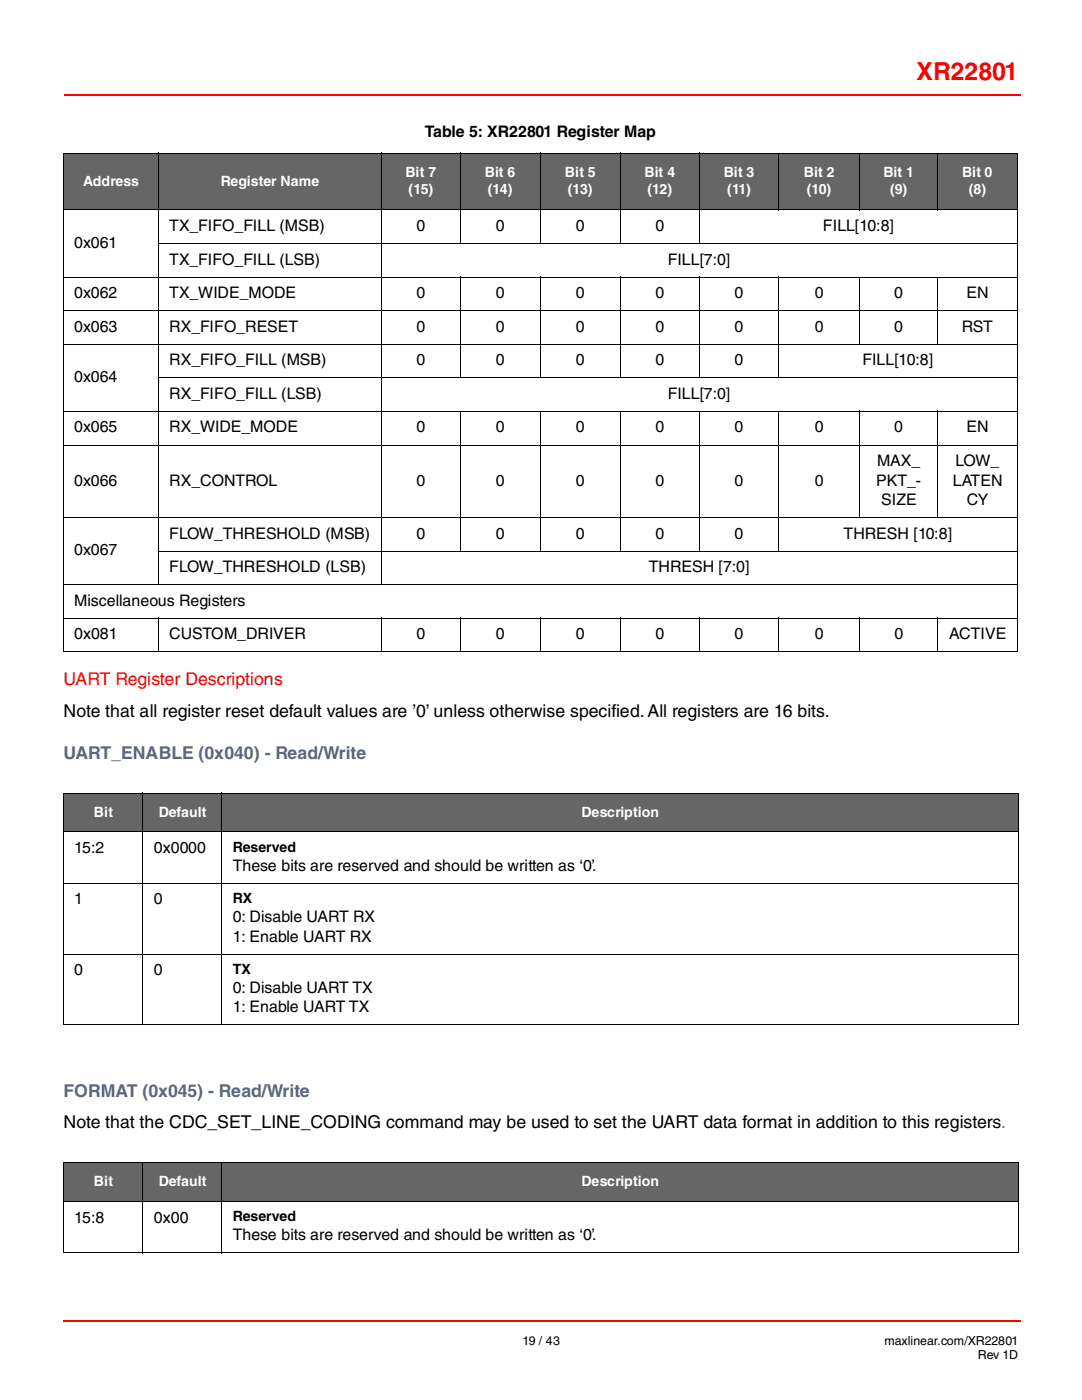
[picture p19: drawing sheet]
<svg xmlns="http://www.w3.org/2000/svg" width="216mm" height="279mm" viewBox="0 0 216 279" stroke-linecap="round" stroke-linejoin="round" font-family="sans-serif">
<defs><g id="words">
<text font-size="4.9" fill="#f00" x="182.9" y="16">XR22801</text>
<text font-size="3.5" fill="#f00" x="12.7" y="136.6">UART Register Descriptions</text>
<g font-size="3.5">
<text x="12.7" y="143">Note that all register reset default values are ’0’ unless otherwise specified. All registers are 16 bits.</text>
<text x="12.7" y="225.2">Note that the CDC_SET_LINE_CODING command may be used to set the UART data format in addition to this registers.</text>
</g>
<g font-size="3.5" fill="#586887">
<text x="12.7" y="151.5">UART_ENABLE (0x040) - Read/Write</text>
<text x="12.7" y="218.8">FORMAT (0x045) - Read/Write</text>
</g>
<g font-size="3.2">
<text x="84.7" y="27.4">Table 5: XR22801 Register Map</text>
<text x="33.8" y="46.1">TX_FIFO_FILL (MSB)</text>
<text x="83.1" y="46.1">0</text>
<text x="98.9" y="46.1">0</text>
<text x="114.9" y="46.1">0</text>
<text x="130.8" y="46.1">0</text>
<text x="164.2" y="46.1">FILL[10:8]</text>
<text x="14.8" y="49.5">0x061</text>
<text x="33.8" y="52.8">TX_FIFO_FILL (LSB)</text>
<text x="133.3" y="52.8">FILL[7:0]</text>
<text x="14.8" y="59.5">0x062</text>
<text x="33.8" y="59.5">TX_WIDE_MODE</text>
<text x="83.1" y="59.5">0</text>
<text x="98.9" y="59.5">0</text>
<text x="114.9" y="59.5">0</text>
<text x="130.8" y="59.5">0</text>
<text x="146.6" y="59.5">0</text>
<text x="162.6" y="59.5">0</text>
<text x="178.4" y="59.5">0</text>
<text x="192.8" y="59.5">EN</text>
<text x="14.8" y="66.2">0x063</text>
<text x="33.8" y="66.2">RX_FIFO_RESET</text>
<text x="83.1" y="66.2">0</text>
<text x="98.9" y="66.2">0</text>
<text x="114.9" y="66.2">0</text>
<text x="130.8" y="66.2">0</text>
<text x="146.6" y="66.2">0</text>
<text x="162.6" y="66.2">0</text>
<text x="178.4" y="66.2">0</text>
<text x="191.9" y="66.2">RST</text>
<text x="14.8" y="76.3">0x064</text>
<text x="33.8" y="72.9">RX_FIFO_FILL (MSB)</text>
<text x="83.1" y="72.9">0</text>
<text x="98.9" y="72.9">0</text>
<text x="114.9" y="72.9">0</text>
<text x="130.8" y="72.9">0</text>
<text x="146.6" y="72.9">0</text>
<text x="172.1" y="72.9">FILL[10:8]</text>
<text x="33.8" y="79.6">RX_FIFO_FILL (LSB)</text>
<text x="133.3" y="79.6">FILL[7:0]</text>
<text x="14.8" y="86.3">0x065</text>
<text x="33.8" y="86.3">RX_WIDE_MODE</text>
<text x="83.1" y="86.3">0</text>
<text x="98.9" y="86.3">0</text>
<text x="114.9" y="86.3">0</text>
<text x="130.8" y="86.3">0</text>
<text x="146.6" y="86.3">0</text>
<text x="162.6" y="86.3">0</text>
<text x="178.4" y="86.3">0</text>
<text x="192.8" y="86.3">EN</text>
<text x="175" y="93">MAX_</text>
<text x="190.6" y="93">LOW_</text>
<text x="14.8" y="96.9">0x066</text>
<text x="33.8" y="96.9">RX_CONTROL</text>
<text x="83.1" y="96.9">0</text>
<text x="98.9" y="96.9">0</text>
<text x="114.9" y="96.9">0</text>
<text x="130.8" y="96.9">0</text>
<text x="146.6" y="96.9">0</text>
<text x="162.6" y="96.9">0</text>
<text x="174.8" y="96.9">PKT_-</text>
<text x="175.8" y="100.8">SIZE</text>
<text x="190.1" y="96.9">LATEN</text>
<text x="192.9" y="100.8">CY</text>
<text x="33.8" y="107.5">FLOW_THRESHOLD (MSB)</text>
<text x="83.1" y="107.5">0</text>
<text x="98.9" y="107.5">0</text>
<text x="114.9" y="107.5">0</text>
<text x="130.8" y="107.5">0</text>
<text x="146.6" y="107.5">0</text>
<text x="168.3" y="107.5">THRESH [10:8]</text>
<text x="14.8" y="110.8">0x067</text>
<text x="33.8" y="114.2">FLOW_THRESHOLD (LSB)</text>
<text x="129.5" y="114.2">THRESH [7:0]</text>
<text x="14.8" y="120.9">Miscellaneous Registers</text>
<text x="14.8" y="127.6">0x081</text>
<text x="33.8" y="127.6">CUSTOM_DRIVER</text>
<text x="83.1" y="127.6">0</text>
<text x="98.9" y="127.6">0</text>
<text x="114.9" y="127.6">0</text>
<text x="130.8" y="127.6">0</text>
<text x="146.6" y="127.6">0</text>
<text x="162.6" y="127.6">0</text>
<text x="178.5" y="127.6">0</text>
<text x="189.4" y="127.6">ACTIVE</text>
<text x="14.8" y="170.3">15:2</text>
<text x="30.7" y="170.3">0x0000</text>
<text x="46.4" y="173.8">These bits are reserved and should be written as ‘0’.</text>
<text x="14.8" y="180.5">1</text>
<text x="30.7" y="180.5">0</text>
<text x="46.4" y="184">0: Disable UART RX</text>
<text x="46.4" y="187.9">1: Enable UART RX</text>
<text x="14.8" y="194.6">0</text>
<text x="30.7" y="194.6">0</text>
<text x="46.4" y="198.1">0: Disable UART TX</text>
<text x="46.4" y="202">1: Enable UART TX</text>
<text x="14.8" y="244">15:8</text>
<text x="30.7" y="244">0x00</text>
<text x="46.4" y="247.5">These bits are reserved and should be written as ‘0’.</text>
</g>
<g font-size="2.8" fill="#fff">
<text x="80.9" y="35.3">Bit 7</text>
<text x="96.8" y="35.3">Bit 6</text>
<text x="112.7" y="35.3">Bit 5</text>
<text x="128.6" y="35.3">Bit 4</text>
<text x="144.4" y="35.3">Bit 3</text>
<text x="160.4" y="35.3">Bit 2</text>
<text x="176.3" y="35.3">Bit 1</text>
<text x="192" y="35.3">Bit 0</text>
<text x="16.6" y="37">Address</text>
<text x="44" y="37">Register Name</text>
<text x="81.5" y="38.8">(15)</text>
<text x="97.4" y="38.8">(14)</text>
<text x="113.3" y="38.8">(13)</text>
<text x="129.2" y="38.8">(12)</text>
<text x="145.1" y="38.8">(11)</text>
<text x="161" y="38.8">(10)</text>
<text x="177.6" y="38.8">(9)</text>
<text x="193.3" y="38.8">(8)</text>
<text x="18.8" y="163">Bit</text>
<text x="31.7" y="163">Default</text>
<text x="116" y="163">Description</text>
<text x="18.8" y="236.7">Bit</text>
<text x="31.7" y="236.7">Default</text>
<text x="116" y="236.7">Description</text>
</g>
<g font-size="2.8">
<text x="46.4" y="170">Reserved</text>
<text x="46.4" y="180.3">RX</text>
<text x="46.4" y="194.4">TX</text>
<text x="46.4" y="243.8">Reserved</text>
</g>
<g font-size="2.5">
<text x="104.2" y="268.5">19 / 43</text>
<text x="176.5" y="268.5">maxlinear.com/XR22801</text>
<text x="195.1" y="271.3">Rev 1D</text>
</g>
</g></defs>
<path d="M12.8 19h190.8" fill="none" stroke="#f00" stroke-width=".34"/>
<g fill="#f00">
<path d="M12.5 263.4h.2v.3h-.2z"/>
<path d="M203.5 263.4h.2v.3h-.2z"/>
</g>
<path d="M12.7 263.6h190.8" fill="none" stroke="#f00" stroke-width=".34"/>
<g fill="#666">
<path d="M12.7 158.3h15.8v7.7h-15.8z"/>
<path d="M28.5 158.3h15.8v7.7h-15.8z"/>
<path d="M44.3 158.3h158.9v7.7h-158.9z"/>
<path d="M12.7 232h15.8v7.8h-15.8z"/>
<path d="M28.5 232h15.8v7.8h-15.8z"/>
<path d="M44.3 232h158.9v7.8h-158.9z"/>
<path d="M12.7 30.6h19v11.3h-19z"/>
<path d="M31.7 30.6h44.3v11.3h-44.3z"/>
<path d="M76 30.6h15.9v11.3h-15.9z"/>
<path d="M91.9 30.6h15.9v11.3h-15.9z"/>
<path d="M107.8 30.6h16v11.3h-16z"/>
<path d="M123.8 30.6h15.7v11.3h-15.7z"/>
<path d="M139.5 30.6h15.9v11.3h-15.9z"/>
<path d="M155.4 30.6h16.1v11.3h-16.1z"/>
<path d="M171.5 30.6h15.6v11.3h-15.6z"/>
<path d="M187.1 30.6h15.8v11.3h-15.8z"/>
</g>
<g fill="none" stroke="#000" stroke-width=".2">
<path d="M12.6 30.6h190.4M12.7 30.6v99.4M31.7 30.5v86.3M76 30.5v86.3M91.9 30.5v18.2M107.8 30.5v18.2M123.8 30.5v18.2M139.5 30.5v18.2M155.4 30.5v11.5M171.5 30.5v11.5M187.1 30.5v11.5M202.9 30.6v99.4"/>
<path d="M12.6 41.9h190.4M12.6 55.3h190.4M31.6 48.6h171.4M91.9 55.2v20.2M107.8 55.2v20.2M123.8 55.2v20.2M139.5 55.2v20.2M155.4 55.2v20.2M171.5 55.2v13.5M187.1 55.2v13.5M12.6 62h190.4M12.6 68.7h190.4"/>
<path d="M31.6 75.4h171.4M12.6 82.1h190.4M12.6 88.8h190.4M91.9 82v28.1M107.8 82v28.1M123.8 82v28.1M139.5 82v28.1M155.4 82v28.1M171.5 82v21.4M187.1 82v21.4M12.6 103.3h190.4M12.6 116.7h190.4"/>
<path d="M31.6 110h171.4M12.6 123.4h190.4M12.6 130h190.4M31.7 123.3v6.8M76 123.3v6.8M91.9 123.3v6.8M107.8 123.3v6.8M123.8 123.3v6.8M139.5 123.3v6.8M155.4 123.3v6.8M171.5 123.3v6.8M187.1 123.3v6.8"/>
<path d="M12.6 158.3h190.7M12.7 158.4v46M28.5 158.2v46.3M44.3 158.2v46.3M203.2 158.4v46M12.6 166h190.7M12.6 176.3h190.7M12.6 190.4h190.7M12.6 204.5h190.7M12.6 232h190.7M12.6 239.8h190.7M12.7 232.1v17.8"/>
<path d="M28.5 231.9v18.2M44.3 231.9v18.2M203.2 232.1v17.8M12.6 250h190.7"/>
</g>
<use href="#words"/>
</svg>
